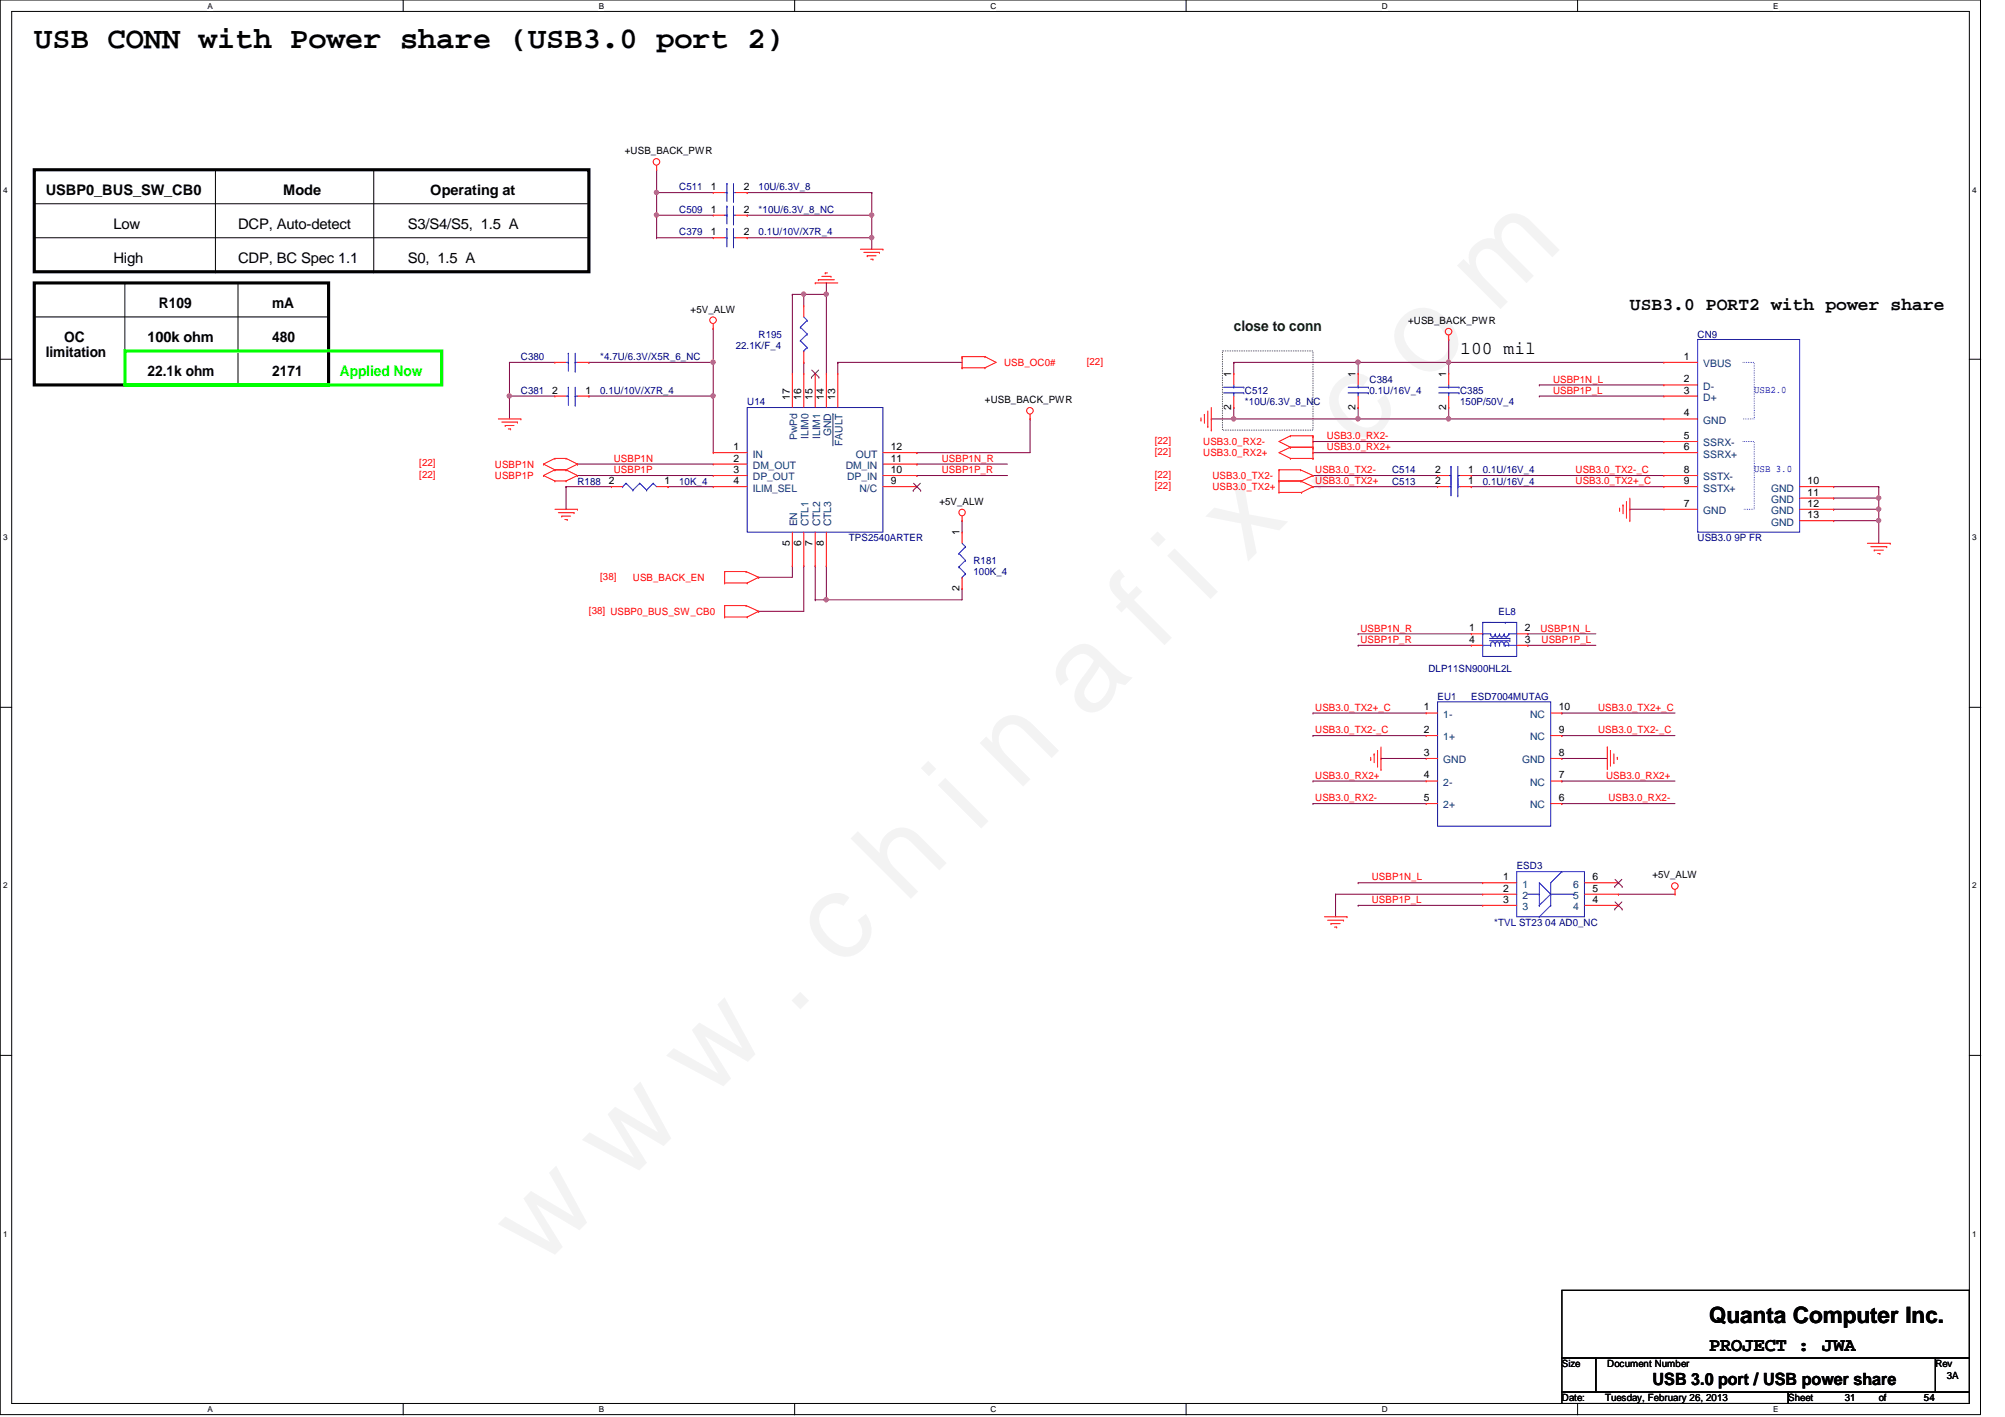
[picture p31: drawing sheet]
<svg xmlns="http://www.w3.org/2000/svg" width="297mm" height="210mm" viewBox="0 0 297 210" stroke-linecap="round" stroke-linejoin="round" font-family="sans-serif">
<defs><g id="words">
<text font-size="17.6" fill="#f0f" x="80.1" y="188" transform="rotate(-45 80.1 188)">w w w . c h i n a f i x . c o m</text>
<text font-size="4.5" x="5.1" y="7.2">USB CONN with Power share (USB3.0 port 2)</text>
<text font-size="3.3" x="253.2" y="195.9">Quanta Computer Inc.</text>
<text font-size="2.8" x="253.2" y="200.2">PROJECT : JWA</text>
<g font-size="2.7">
<text x="241.5" y="45.8">USB3.0 PORT2 with power share</text>
<text x="216.3" y="52.5">100 mil</text>
</g>
<text font-size="2.5" x="244.8" y="205.2">USB 3.0 port / USB power share</text>
<g font-size="2.2">
<text x="6.8" y="28.9">USBP0_BUS_SW_CB0</text>
<text x="41.9" y="28.9">Mode</text>
<text x="63.8" y="28.9">Operating at</text>
<text x="16.8" y="33.9">Low</text>
<text x="35.3" y="33.9">DCP, Auto-detect</text>
<text x="60.4" y="33.9">S3/S4/S5, 1.5 A</text>
<text x="16.8" y="38.9">High</text>
<text x="35.3" y="38.9">CDP, BC Spec 1.1</text>
<text x="60.4" y="38.9">S0, 1.5 A</text>
<text x="23.5" y="45.6">R109</text>
<text x="40.3" y="45.6">mA</text>
<text x="6.8" y="52.9">limitation</text>
<text x="9.5" y="50.7">OC</text>
<text x="21.8" y="50.7">100k ohm</text>
<text x="40.3" y="50.7">480</text>
<text x="21.8" y="55.7">22.1k ohm</text>
<text x="40.3" y="55.7">2171</text>
</g>
<text font-size="2.2" fill="#004000" x="182.8" y="49">close to conn</text>
<text font-size="2.2" fill="#0f0" x="50.3" y="55.7">Applied Now</text>
<g font-size="1.5">
<text x="92.6" y="22.8">+USB_BACK_PWR</text>
<text x="105.3" y="28.2">1</text>
<text x="110.2" y="28.2">2</text>
<text x="105.3" y="31.5">1</text>
<text x="105.3" y="34.8">1</text>
<text x="110.2" y="31.5">2</text>
<text x="110.2" y="34.8">2</text>
<text x="102.3" y="46.3">+5V_ALW</text>
<text x="208.6" y="48">+USB_BACK_PWR</text>
<text x="249.5" y="53.3">1</text>
<text x="81.8" y="58.3">2</text>
<text x="86.7" y="58.3">1</text>
<text x="117" y="59.2" transform="rotate(-90 117 59.2)">17</text>
<text x="118.7" y="59.2" transform="rotate(-90 118.7 59.2)">16</text>
<text x="120.4" y="59.2" transform="rotate(-90 120.4 59.2)">15</text>
<text x="122" y="59.2" transform="rotate(-90 122 59.2)">14</text>
<text x="123.7" y="59.2" transform="rotate(-90 123.7 59.2)">13</text>
<text x="145.9" y="59.7">+USB_BACK_PWR</text>
<text x="182.4" y="55.8" transform="rotate(-90 182.4 55.8)">1</text>
<text x="200.8" y="55.8" transform="rotate(-90 200.8 55.8)">1</text>
<text x="214.2" y="55.8" transform="rotate(-90 214.2 55.8)">1</text>
<text x="249.5" y="58.3">3</text>
<text x="249.5" y="56.6">2</text>
<text x="182.4" y="60.7" transform="rotate(-90 182.4 60.7)">2</text>
<text x="200.8" y="60.7" transform="rotate(-90 200.8 60.7)">2</text>
<text x="214.2" y="60.7" transform="rotate(-90 214.2 60.7)">2</text>
<text x="249.5" y="61.7">4</text>
<text x="249.5" y="65">5</text>
<text x="90.2" y="71.7">2</text>
<text x="98.5" y="71.7">1</text>
<text x="108.7" y="66.7">1</text>
<text x="108.7" y="68.4">2</text>
<text x="108.7" y="70.1">3</text>
<text x="108.7" y="71.7">4</text>
<text x="132" y="71.7">9</text>
<text x="132" y="70.1">10</text>
<text x="132" y="68.4">11</text>
<text x="132" y="66.7">12</text>
<text x="212.6" y="71.7">2</text>
<text x="212.6" y="70.1">2</text>
<text x="217.5" y="71.7">1</text>
<text x="217.5" y="70.1">1</text>
<text x="249.5" y="66.7">6</text>
<text x="249.5" y="71.7">9</text>
<text x="249.5" y="70.1">8</text>
<text x="267.8" y="71.7">10</text>
<text x="139.2" y="74.8">+5V_ALW</text>
<text x="249.5" y="75.1">7</text>
<text x="267.8" y="73.4">11</text>
<text x="267.8" y="75.1">12</text>
<text x="267.8" y="76.8">13</text>
<text x="117" y="80.9" transform="rotate(-90 117 80.9)">5</text>
<text x="118.7" y="80.9" transform="rotate(-90 118.7 80.9)">6</text>
<text x="120.4" y="80.9" transform="rotate(-90 120.4 80.9)">7</text>
<text x="122" y="80.9" transform="rotate(-90 122 80.9)">8</text>
<text x="142.2" y="79.3" transform="rotate(-90 142.2 79.3)">1</text>
<text x="142.2" y="87.5" transform="rotate(-90 142.2 87.5)">2</text>
<text x="217.6" y="93.5">1</text>
<text x="217.6" y="95.2">4</text>
<text x="225.9" y="93.5">2</text>
<text x="225.9" y="95.2">3</text>
<text x="210.9" y="105.2">1</text>
<text x="230.9" y="105.2">10</text>
<text x="210.9" y="108.6">2</text>
<text x="210.9" y="112">3</text>
<text x="230.9" y="112">8</text>
<text x="230.9" y="108.6">9</text>
<text x="210.9" y="115.3">4</text>
<text x="210.9" y="118.7">5</text>
<text x="230.9" y="115.3">7</text>
<text x="230.9" y="118.7">6</text>
<text x="222.7" y="130.4">1</text>
<text x="235.9" y="130.4">6</text>
<text x="244.8" y="130.1">+5V_ALW</text>
<text x="222.7" y="132.1">2</text>
<text x="222.7" y="133.7">3</text>
<text x="235.9" y="133.7">4</text>
<text x="235.9" y="132.1">5</text>
<text x="231.4" y="202.5">Size</text>
<text x="238.1" y="202.5">Document Number</text>
<text x="286.7" y="202.5">Rev</text>
<text x="231.4" y="207.6">Date:</text>
<text x="237.8" y="207.6">Tuesday, February 26, 2013</text>
<text x="264.9" y="207.6">Sheet</text>
<text x="273.3" y="207.6">31</text>
<text x="278.3" y="207.6">of</text>
<text x="285" y="207.6">54</text>
<text x="288.4" y="204.2">3A</text>
</g>
<g font-size="1.5" fill="#000080">
<text x="100.6" y="28.2">C511</text>
<text x="112.4" y="28.2">10U/6.3V_8</text>
<text x="100.6" y="31.5">C509</text>
<text x="100.6" y="34.9">C379</text>
<text x="112.4" y="31.5">*10U/6.3V_8_NC</text>
<text x="112.4" y="34.9">0.1U/10V/X7R_4</text>
<text x="77.2" y="53.3">C380</text>
<text x="88.9" y="53.3">*4.7U/6.3V/X5R_6_NC</text>
<text x="109" y="51.6">22.1K/F_4</text>
<text x="112.4" y="50">R195</text>
<text x="251.5" y="50">CN9</text>
<text x="77.2" y="58.4">C381</text>
<text x="88.9" y="58.4">0.1U/10V/X7R_4</text>
<text x="184.4" y="58.4">C512</text>
<text x="202.9" y="56.7">C384</text>
<text x="202.9" y="58.4">0.1U/16V_4</text>
<text x="216.3" y="58.4">C385</text>
<text x="110.7" y="60">U14</text>
<text x="184.4" y="60">*10U/6.3V_8_NC</text>
<text x="216.3" y="60">150P/50V_4</text>
<text x="85.6" y="71.8">R188</text>
<text x="100.6" y="71.8">10K_4</text>
<text x="206.2" y="71.8">C513</text>
<text x="206.2" y="70.1">C514</text>
<text x="219.7" y="71.8">0.1U/16V_4</text>
<text x="219.7" y="70.1">0.1U/16V_4</text>
<text x="125.8" y="80.2">TPS2540ARTER</text>
<text x="144.2" y="83.5">R181</text>
<text x="251.5" y="80.2">USB3.0 9P FR</text>
<text x="144.2" y="85.2">100K_4</text>
<text x="222" y="91.1">EL8</text>
<text x="211.6" y="99.6">DLP11SN900HL2L</text>
<text x="213" y="103.6">EU1</text>
<text x="218" y="103.6">ESD7004MUTAG</text>
<text x="224.7" y="128.8">ESD3</text>
<text x="221.4" y="137.2">*TVL ST23 04 AD0_NC</text>
</g>
<g font-size="1.5" fill="#f00">
<text x="148.8" y="54.2">USB_OC0#</text>
<text x="161" y="54">[22]</text>
<text x="230.1" y="56.7">USBP1N_L</text>
<text x="230.1" y="58.3">USBP1P_L</text>
<text x="171.1" y="65.7">[22]</text>
<text x="178.3" y="65.9">USB3.0_RX2-</text>
<text x="196.6" y="65.1">USB3.0_RX2-</text>
<text x="62.1" y="70.8">[22]</text>
<text x="62.1" y="69.1">[22]</text>
<text x="73.3" y="71">USBP1P</text>
<text x="73.3" y="69.3">USBP1N</text>
<text x="90.9" y="68.4">USBP1N</text>
<text x="90.9" y="70.1">USBP1P</text>
<text x="139.5" y="70.1">USBP1P_R</text>
<text x="139.5" y="68.4">USBP1N_R</text>
<text x="171.1" y="67.4">[22]</text>
<text x="171.1" y="70.8">[22]</text>
<text x="178.3" y="67.6">USB3.0_RX2+</text>
<text x="179.6" y="71">USB3.0_TX2-</text>
<text x="194.9" y="70.1">USB3.0_TX2-</text>
<text x="194.9" y="71.8">USB3.0_TX2+</text>
<text x="196.6" y="66.7">USB3.0_RX2+</text>
<text x="233.4" y="70.1">USB3.0_TX2-_C</text>
<text x="233.4" y="71.8">USB3.0_TX2+_C</text>
<text x="171.1" y="72.4">[22]</text>
<text x="179.6" y="72.6">USB3.0_TX2+</text>
<text x="88.9" y="85.9">[38]</text>
<text x="93.8" y="86">USB_BACK_EN</text>
<text x="87.2" y="90.9">[38] USBP0_BUS_SW_CB0</text>
<text x="201.5" y="95.2">USBP1P_R</text>
<text x="201.5" y="93.6">USBP1N_R</text>
<text x="228.2" y="93.6">USBP1N_L</text>
<text x="228.4" y="95.2">USBP1P_L</text>
<text x="194.9" y="105.3">USB3.0_TX2+_C</text>
<text x="236.8" y="105.3">USB3.0_TX2+_C</text>
<text x="194.9" y="108.6">USB3.0_TX2-_C</text>
<text x="236.8" y="108.6">USB3.0_TX2-_C</text>
<text x="194.9" y="118.7">USB3.0_RX2-</text>
<text x="194.9" y="115.4">USB3.0_RX2+</text>
<text x="238" y="115.4">USB3.0_RX2+</text>
<text x="238.3" y="118.7">USB3.0_RX2-</text>
<text x="203.2" y="130.4">USBP1N_L</text>
<text x="203.2" y="133.8">USBP1P_L</text>
</g>
<g font-size="1.5" fill="#004080">
<text x="252.3" y="54.4">VBUS</text>
<text x="252.3" y="59.4">D+</text>
<text x="252.3" y="57.7">D-</text>
<text x="118.1" y="65.2" transform="rotate(-90 118.1 65.2)">PwPd</text>
<text x="119.8" y="65" transform="rotate(-90 119.8 65)">ILIM0</text>
<text x="121.5" y="65" transform="rotate(-90 121.5 65)">ILIM1</text>
<text x="123.1" y="64.6" transform="rotate(-90 123.1 64.6)">GND</text>
<text x="252.3" y="62.8">GND</text>
<text x="111.5" y="67.8">IN</text>
<text x="111.5" y="69.5">DM_OUT</text>
<text x="111.5" y="71.2">DP_OUT</text>
<text x="124.8" y="66" transform="rotate(-90 124.8 66)">FAULT</text>
<text x="125.3" y="69.5">DM_IN</text>
<text x="125.5" y="71.2">DP_IN</text>
<text x="126.8" y="67.8">OUT</text>
<text x="252.3" y="67.8">SSRX+</text>
<text x="252.3" y="66.1">SSRX-</text>
<text x="252.3" y="71.2">SSTX-</text>
<text x="111.5" y="72.8">ILIM_SEL</text>
<text x="118.1" y="78" transform="rotate(-90 118.1 78)">EN</text>
<text x="119.8" y="78" transform="rotate(-90 119.8 78)">CTL1</text>
<text x="121.5" y="78" transform="rotate(-90 121.5 78)">CTL2</text>
<text x="123.1" y="78" transform="rotate(-90 123.1 78)">CTL3</text>
<text x="127.3" y="72.8">N/C</text>
<text x="252.3" y="76.2">GND</text>
<text x="252.3" y="72.8">SSTX+</text>
<text x="262.4" y="72.8">GND</text>
<text x="262.4" y="74.5">GND</text>
<text x="262.4" y="76.2">GND</text>
<text x="262.4" y="77.9">GND</text>
<text x="213.8" y="106.3">1-</text>
<text x="226.7" y="106.3">NC</text>
<text x="213.8" y="109.7">1+</text>
<text x="213.8" y="113.1">GND</text>
<text x="225.5" y="113.1">GND</text>
<text x="226.7" y="109.7">NC</text>
<text x="213.8" y="116.4">2-</text>
<text x="213.8" y="119.8">2+</text>
<text x="226.7" y="116.4">NC</text>
<text x="226.7" y="119.8">NC</text>
<text x="225.5" y="131.5">1</text>
<text x="233" y="131.5">6</text>
<text x="225.5" y="133.2">2</text>
<text x="225.5" y="134.8">3</text>
<text x="233" y="134.8">4</text>
<text x="233" y="133.2">5</text>
</g>
<g font-size="1.5" fill="#00f">
<text x="259.9" y="58.3">USB2.0</text>
<text x="259.9" y="70">USB 3.0</text>
</g>
<g font-size="1.2">
<text x="30.7" y="1.3">A</text>
<text x="88.7" y="1.3">B</text>
<text x="146.7" y="1.3">C</text>
<text x="204.7" y="1.3">D</text>
<text x="262.7" y="1.3">E</text>
<text x=".5" y="28.5">4</text>
<text x="292.2" y="28.5">4</text>
<text x=".5" y="80.1">3</text>
<text x="292.2" y="80.1">3</text>
<text x=".5" y="131.6">2</text>
<text x="292.2" y="131.6">2</text>
<text x=".5" y="183.2">1</text>
<text x="292.2" y="183.2">1</text>
<text x="30.7" y="209.2">A</text>
<text x="88.7" y="209.2">B</text>
<text x="146.7" y="209.2">C</text>
<text x="204.7" y="209.2">D</text>
<text x="262.7" y="209.2">E</text>
</g>
</g></defs>
<path d="M0 0h293.4v209.5h-293.4zM1.7 1.7h290.1v206.2h-290.1z" fill="none" stroke="#000" stroke-width=".15"/>
<g fill="#fff">
<path d="M30.7 .2h.8v1.3h-.8z"/>
<path d="M30.7 208.1h.8v1.3h-.8z"/>
</g>
<path d="M59.7 0v1.7M59.7 207.9v1.7" fill="none" stroke="#000" stroke-width=".15"/>
<g fill="#fff">
<path d="M88.7 .2h.8v1.3h-.8z"/>
<path d="M88.7 208.1h.8v1.3h-.8z"/>
</g>
<path d="M117.7 0v1.7M117.7 207.9v1.7" fill="none" stroke="#000" stroke-width=".15"/>
<g fill="#fff">
<path d="M146.7 .2h.9v1.3h-.9z"/>
<path d="M146.7 208.1h.9v1.3h-.9z"/>
</g>
<path d="M175.7 0v1.7M175.7 207.9v1.7" fill="none" stroke="#000" stroke-width=".15"/>
<g fill="#fff">
<path d="M204.7 .2h.9v1.3h-.9z"/>
<path d="M204.7 208.1h.9v1.3h-.9z"/>
</g>
<path d="M233.7 0v1.7M233.7 207.9v1.7" fill="none" stroke="#000" stroke-width=".15"/>
<g fill="#fff">
<path d="M262.7 .2h.8v1.3h-.8z"/>
<path d="M262.7 208.1h.8v1.3h-.8z"/>
<path d="M.5 27.4h.6v1.4h-.6z"/>
<path d="M292.2 27.4h.6v1.4h-.6z"/>
<path d="M.5 79h.6v1.3h-.6z"/>
<path d="M292.2 79h.6v1.3h-.6z"/>
</g>
<path d="M0 53.2h1.7M291.8 53.2h1.7" fill="none" stroke="#000" stroke-width=".15"/>
<g fill="#fff">
<path d="M.5 130.5h.6v1.4h-.6z"/>
<path d="M292.2 130.5h.6v1.4h-.6z"/>
</g>
<path d="M0 104.8h1.7M291.8 104.8h1.7" fill="none" stroke="#000" stroke-width=".15"/>
<g fill="#fff">
<path d="M.5 182.1h.6v1.3h-.6z"/>
<path d="M292.2 182.1h.6v1.3h-.6z"/>
</g>
<g fill="none" stroke="#000" stroke-width=".15">
<path d="M5.1 30.2h82.1M5.1 35.2h82.1M31.9 25.1v15.2M55.4 25.1v15.2M5.1 46.9h43.6M18.5 57h.1M18.5 41.9v15.1M18.5 52h30.2M31.9 40.3h.1M35.3 57h.1M35.3 41.9v15.1M48.7 46.9h.1"/>
<path d="M48.7 52h.1M55.4 40.3h.1M0 156.3h1.7M291.8 156.3h1.7"/>
</g>
<path d="M5.1 25.1h82.1v15.2h-82.1zM5.1 41.9h43.6v15.1h-43.6z" fill="none" stroke="#000" stroke-width=".47"/>
<path d="M18.5 52h46.9v5h-46.9z" fill="none" stroke="#0f0" stroke-width=".47"/>
<g fill="none" stroke="#800040" stroke-width=".15">
<path d="M214.6 53.7h31.9M228 57h18.5M228 58.7h18.5M194.5 67.1h52M194.5 65.4h52M214.6 62.1h31.9M218 70.4h28.5M218 72.1h28.5M241.5 75.4h.1M241.5 75.4h5M278.3 77.1h.1M278.3 77.1v3.4"/>
<path d="M231.4 105.6h16.8M231.4 112.4h6.7M231.4 109h16.8M231.4 119h16.8M231.4 115.7h16.8M239.8 132.5h.1M239.8 132.5h8.4"/>
</g>
<circle cx="278.3" cy="77.1" r=".32" fill="#f0f"/>
<circle cx="278.3" cy="77.1" r=".32" fill="none" stroke="#f0f" stroke-width=".15"/>
<path d="M271.6 75.4h.1M271.6 75.4h6.7" fill="none" stroke="#800040" stroke-width=".15"/>
<circle cx="278.3" cy="75.4" r=".32" fill="#f0f"/>
<circle cx="278.3" cy="75.4" r=".32" fill="none" stroke="#f0f" stroke-width=".15"/>
<path d="M271.6 77.1h.1M271.6 72.1h.1M271.6 73.8h.1M271.6 72.1h6.7M278.3 75.4h.1M278.3 72.1h.1M278.3 75.4v1.7h-6.7M278.3 72.1v1.7h-6.7" fill="none" stroke="#800040" stroke-width=".15"/>
<circle cx="278.3" cy="73.8" r=".32" fill="#f0f"/>
<circle cx="278.3" cy="73.8" r=".32" fill="none" stroke="#f0f" stroke-width=".15"/>
<path d="M278.3 73.8h.1M278.3 73.8v1.6" fill="none" stroke="#800040" stroke-width=".15"/>
<g fill="none" stroke="#f00" stroke-width=".15">
<path d="M246.5 53.7h.1M246.5 58.7h.1M246.5 57h.1M246.5 53.7h5M246.5 58.7h5M246.5 57h5M239.9 75.6h.1M239.9 75.3v.3M240.4 74.8h.1M240.4 74.8v1.3M241 76.6h.1M241 74.3v2.3"/>
<path d="M241.5 77.1h.1M241.5 73.8v3.3M246.5 62.1h.1M246.5 75.4h.1M246.5 67.1h.1M246.5 65.4h.1M246.5 72.1h.1M246.5 70.4h.1M246.5 62.1h5M246.5 75.4h5M246.5 67.1h5M246.5 65.4h5"/>
<path d="M246.5 72.1h5M246.5 70.4h5M266.6 75.4h5M266.6 72.1h5M266.6 73.8h5M266.6 77.1h5M271.6 72.1h.1M271.6 73.8h.1M271.6 75.4h.1M271.6 77.1h.1M276.6 80.5h3.4M277.2 81h2.3"/>
<path d="M277.7 81.5h.1M277.7 81.5h1.3M278.2 82h.3M278.5 82h.1M279.5 81h.1M280 80.5h.1M238.1 110.7h.1M238.1 110.7v3.3M238.6 111.2h.1M238.6 111.2v2.3M239.1 113h.1M239.1 111.7v1.3"/>
<path d="M239.6 112.2h.1M239.6 112.2v.3M234.7 134.1h5.1M234.7 132.5h5.1M234.7 130.8h5.1M239.8 134.1h.1M239.8 132.5h.1M239.8 130.8h.1M248.2 132.5h.1M248.2 131.8v.7"/>
<circle cx="97.3" cy="24" r=".49"/>
<circle cx="248.1" cy="131.2" r=".49"/>
</g>
<path d="M231.4 191.1h60.4v10.1h-60.4zM231.4 201.2h5v5h-5zM231.4 206.2h33.5v1.7h-33.5zM236.4 201.2h50.3v5h-50.3zM264.9 206.2h26.9v1.7h-26.9zM286.7 201.2h5.1v5h-5.1z" fill="none" stroke="#000" stroke-width=".15"/>
<path d="M239.2 134.7h.1M239.2 131.3h.1M239.3 133.6l1 1.1M239.3 130.3l1 1M240.3 133.6l-1.1 1.1M240.3 130.3l-1.1 1M240.3 134.7h.1M240.3 131.3h.1" fill="none" stroke="#804000" stroke-width=".15"/>
<path d="M258.2 53.7h1.7v8.4h-1.7M258.2 65.4h1.7v10h-1.7" fill="none" stroke="#00f" stroke-width=".15" stroke-dasharray="0 .3"/>
<path d="M251.5 50.3h15.1v28.5h-15.1z" fill="none" stroke="#00f" stroke-width=".15"/>
<circle cx="278.3" cy="77.1" r=".32" fill="#f0f"/>
<circle cx="278.3" cy="77.1" r=".32" fill="none" stroke="#f0f" stroke-width=".15"/>
<circle cx="278.3" cy="75.4" r=".32" fill="#f0f"/>
<circle cx="278.3" cy="75.4" r=".32" fill="none" stroke="#f0f" stroke-width=".15"/>
<circle cx="278.3" cy="73.8" r=".32" fill="#f0f"/>
<circle cx="278.3" cy="73.8" r=".32" fill="none" stroke="#f0f" stroke-width=".15"/>
<use href="#words"/>
</svg>
